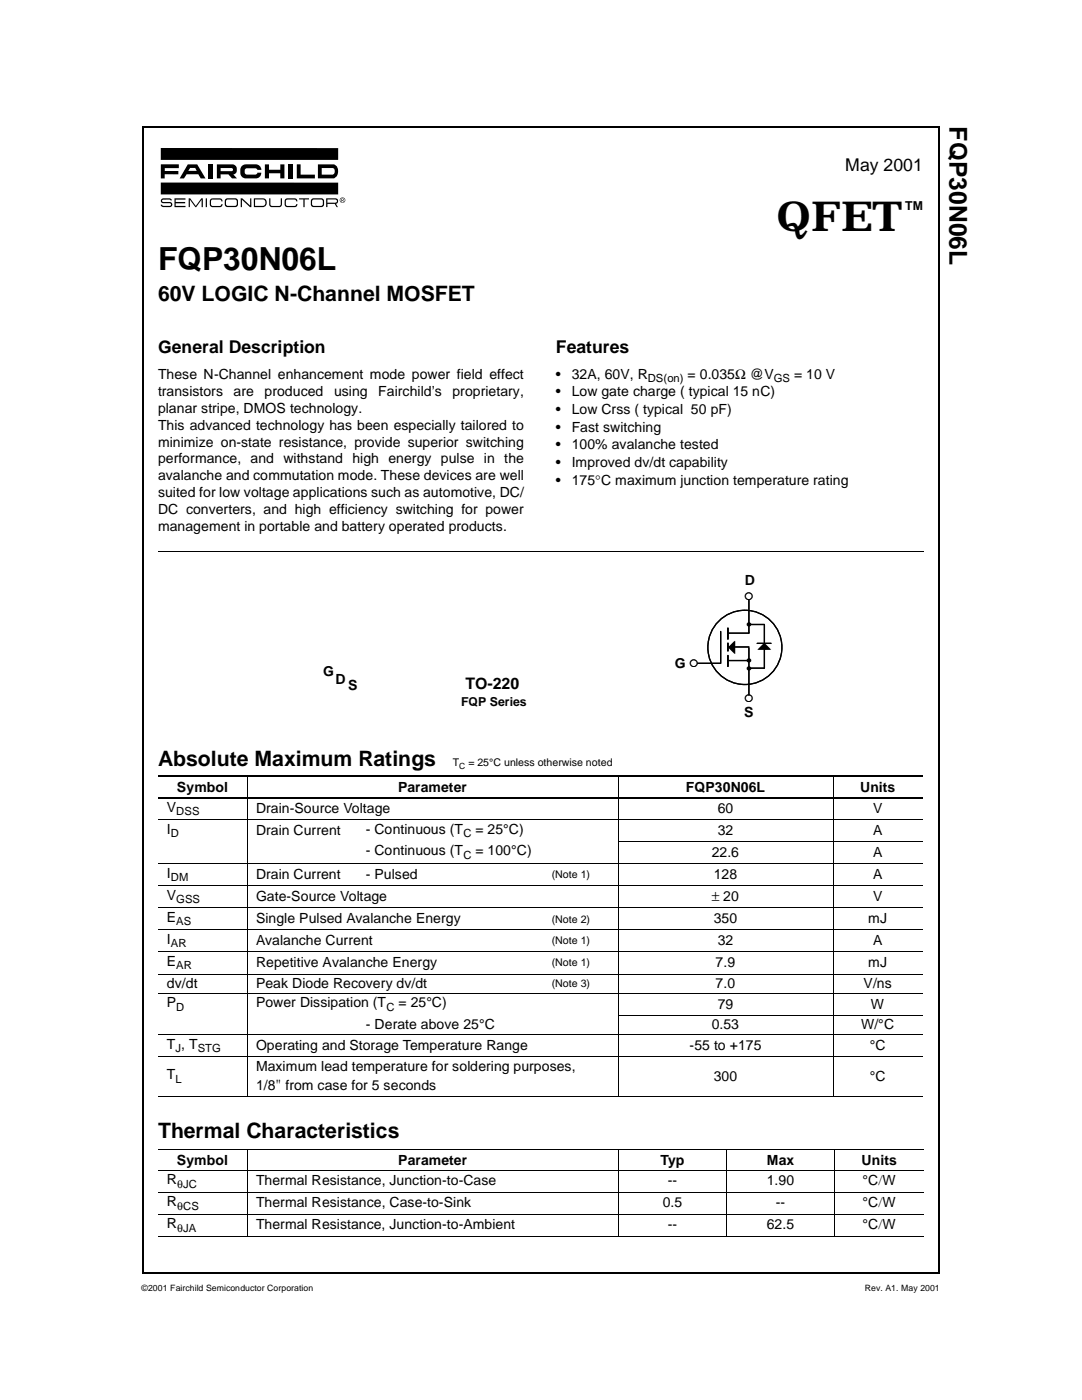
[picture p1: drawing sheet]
<svg xmlns="http://www.w3.org/2000/svg" width="216mm" height="279mm" viewBox="0 0 216 279" stroke-linecap="round" stroke-linejoin="round" font-family="sans-serif">
<defs><g id="words">
<text font-size="8.3" x="154.9" y="46.1">QFET</text>
<text font-size="6.3" x="31.5" y="53.9">FQP30N06L</text>
<text font-size="4.9" x="189.5" y="25.2" transform="rotate(90 189.5 25.2)">FQP30N06L</text>
<g font-size="4.2">
<text x="31.5" y="60.2">60V LOGIC N-Channel MOSFET</text>
<text x="144.3" y="130.4">!</text>
<text x="150.6" y="130.4">&quot;</text>
<text x="31.5" y="152.8">Absolute Maximum Ratings</text>
<text x="31.5" y="227.2">Thermal Characteristics</text>
</g>
<g font-size="3.5">
<text x="168.7" y="34.1">May 2001</text>
<text x="31.5" y="70.4">General Description</text>
<text x="110.9" y="70.4">Features</text>
</g>
<text font-size="3.2" x="92.9" y="137.4">TO-220</text>
<g font-size="2.8">
<text x="31.5" y="75.6">These N-Channel enhancement mode power field effect</text>
<text x="110.9" y="75.6">•</text>
<text x="114.1" y="75.6">32A, 60V, R</text>
<text x="137.2" y="75.6">= 0.035Ω @V</text>
<text x="158.5" y="75.6">= 10 V</text>
<text x="31.5" y="79">transistors</text>
<text x="31.5" y="82.3">planar stripe, DMOS technology.</text>
<text x="46.6" y="79">are</text>
<text x="52.8" y="79">produced</text>
<text x="66.7" y="79">using</text>
<text x="75.5" y="79">Fairchild’s</text>
<text x="90.3" y="79">proprietary,</text>
<text x="110.9" y="79.1">•</text>
<text x="110.9" y="82.6">•</text>
<text x="114.1" y="82.6">Low Crss ( typical 50 pF)</text>
<text x="114.1" y="79.1">Low gate charge ( typical 15 nC)</text>
<text x="31.5" y="85.7">This advanced technology has been especially tailored to</text>
<text x="31.5" y="89.1">minimize on-state resistance, provide superior switching</text>
<text x="110.9" y="86.1">•</text>
<text x="110.9" y="89.7">•</text>
<text x="114.1" y="86.1">Fast switching</text>
<text x="114.1" y="89.7">100% avalanche tested</text>
<text x="31.5" y="92.5">performance, and withstand high energy pulse in the</text>
<text x="31.5" y="95.9">avalanche and commutation mode. These devices are well</text>
<text x="110.9" y="93.2">•</text>
<text x="114.1" y="93.2">Improved dv/dt capability</text>
<text x="31.5" y="99.3">suited for low voltage applications such as automotive, DC/</text>
<text x="110.9" y="96.7">•</text>
<text x="114.1" y="96.7">175°C maximum junction temperature rating</text>
<text x="31.5" y="102.7">DC converters, and high efficiency switching for power</text>
<text x="31.5" y="106">management in portable and battery operated products.</text>
<text x="148.6" y="116.8">D</text>
<text x="64.5" y="134.9">G</text>
<text x="66.9" y="136.5">D</text>
<text x="69.5" y="137.8">S</text>
<text x="134.7" y="133.2">G</text>
<text x="148.5" y="143">S</text>
<text x="33.3" y="162">V</text>
<text x="35.3" y="158.1">Symbol</text>
<text x="79.4" y="158.1">Parameter</text>
<text x="136.9" y="158.1">FQP30N06L</text>
<text x="171.6" y="158.1">Units</text>
<text x="33.3" y="166.4">I</text>
<text x="51.1" y="162.2">Drain-Source Voltage</text>
<text x="51.1" y="166.6">Drain Current</text>
<text x="73" y="166.4">- Continuous (T</text>
<text x="94.9" y="166.4">= 25°C)</text>
<text x="143.2" y="166.6">32</text>
<text x="143.2" y="162.2">60</text>
<text x="174.2" y="166.6">A</text>
<text x="174.2" y="162.2">V</text>
<text x="73" y="170.7">- Continuous (T</text>
<text x="94.9" y="170.7">= 100°C)</text>
<text x="142" y="171">22.6</text>
<text x="174.2" y="171">A</text>
<text x="33.3" y="179.5">V</text>
<text x="33.3" y="175.1">I</text>
<text x="51.1" y="175.4">Drain Current</text>
<text x="51.1" y="179.8">Gate-Source Voltage</text>
<text x="73" y="175.4">- Pulsed</text>
<text x="142.1" y="179.8">± 20</text>
<text x="142.4" y="175.4">128</text>
<text x="174.2" y="175.4">A</text>
<text x="174.2" y="179.8">V</text>
<text x="33.3" y="183.9">E</text>
<text x="51.1" y="184.2">Single Pulsed Avalanche Energy</text>
<text x="142.4" y="184.2">350</text>
<text x="173.2" y="184.2">mJ</text>
<text x="33.3" y="188.3">I</text>
<text x="51.1" y="188.6">Avalanche Current</text>
<text x="143.2" y="188.6">32</text>
<text x="174.2" y="188.6">A</text>
<text x="33.3" y="197.1">dv/dt</text>
<text x="33.3" y="192.7">E</text>
<text x="51.1" y="193">Repetitive Avalanche Energy</text>
<text x="51.1" y="197.1">Peak Diode Recovery dv/dt</text>
<text x="142.8" y="193">7.9</text>
<text x="142.8" y="197.1">7.0</text>
<text x="172.3" y="197.1">V/ns</text>
<text x="173.2" y="193">mJ</text>
<text x="33.3" y="201">P</text>
<text x="51.1" y="201">Power Dissipation (T</text>
<text x="79.5" y="201">= 25°C)</text>
<text x="143.2" y="201.3">79</text>
<text x="173.8" y="201.3">W</text>
<text x="33.3" y="209.3">T , T</text>
<text x="51.1" y="209.6">Operating and Storage Temperature Range</text>
<text x="73" y="205.4">- Derate above 25°C</text>
<text x="137.6" y="209.6">-55 to +175</text>
<text x="142" y="205.4">0.53</text>
<text x="171.8" y="205.4">W/°C</text>
<text x="173.6" y="209.6">°C</text>
<text x="33.3" y="215.4">T</text>
<text x="51.1" y="213.7">Maximum lead temperature for soldering purposes,</text>
<text x="142.4" y="215.6">300</text>
<text x="173.6" y="215.6">°C</text>
<text x="51.1" y="217.6">1/8&quot; from case for 5 seconds</text>
<text x="35.3" y="232.4">Symbol</text>
<text x="79.5" y="232.4">Parameter</text>
<text x="131.8" y="232.4">Typ</text>
<text x="153" y="232.4">Max</text>
<text x="171.9" y="232.4">Units</text>
<text x="33.3" y="236.3">R</text>
<text x="51.1" y="236.6">Thermal Resistance, Junction-to-Case</text>
<text x="133.3" y="236.6">--</text>
<text x="153" y="236.6">1.90</text>
<text x="172.1" y="236.6">°C/W</text>
<text x="33.3" y="240.7">R</text>
<text x="33.3" y="245.1">R</text>
<text x="51.1" y="241">Thermal Resistance, Case-to-Sink</text>
<text x="51.1" y="245.4">Thermal Resistance, Junction-to-Ambient</text>
<text x="132.3" y="241">0.5</text>
<text x="133.3" y="245.4">--</text>
<text x="153" y="245.4">62.5</text>
<text x="154.8" y="241">--</text>
<text x="172.1" y="245.4">°C/W</text>
<text x="172.1" y="241">°C/W</text>
</g>
<g font-size="2.5">
<text x="180.6" y="42">TM</text>
<text x="92" y="140.8">FQP Series</text>
</g>
<g font-size="2.2">
<text x="129.3" y="76.3">DS(on)</text>
<text x="154.4" y="76.3">GS</text>
<text x="34.1" y="167">D</text>
<text x="35.2" y="162.6">DSS</text>
<text x="92.5" y="167">C</text>
<text x="92.5" y="171.5">C</text>
<text x="34.1" y="175.9">DM</text>
<text x="35.2" y="180.3">GSS</text>
<text x="35.2" y="184.7">AS</text>
<text x="34.1" y="189.1">AR</text>
<text x="35.2" y="193.5">AR</text>
<text x="35.2" y="201.7">D</text>
<text x="77.1" y="201.7">C</text>
<text x="35" y="210">J</text>
<text x="39.5" y="210">STG</text>
<text x="35" y="216.1">L</text>
<text x="35.3" y="237">θJC</text>
<text x="35.3" y="241.4">θCS</text>
<text x="35.3" y="245.8">θJA</text>
</g>
<g font-size="2.1">
<text x="148.5" y="119.7">!</text>
<text x="137.5" y="133.2">!</text>
<text x="148.5" y="140.1">!</text>
<text x="90.3" y="152.8">T</text>
<text x="93.5" y="152.8">= 25°C unless otherwise noted</text>
<text x="110.1" y="175.3">(Note 1)</text>
<text x="110.1" y="184.1">(Note 2)</text>
<text x="110.1" y="188.5">(Note 1)</text>
<text x="110.1" y="192.9">(Note 1)</text>
<text x="110.1" y="197">(Note 3)</text>
</g>
<g font-size="1.7">
<text x="91.7" y="153.4">C</text>
<text x="28.2" y="257.6">©2001 Fairchild Semiconductor Corporation</text>
<text x="172.6" y="257.6">Rev. A1. May 2001</text>
</g>
<g font-size="1.4">
<text x="148.9" y="125.2">&quot;</text>
<text x="148.9" y="133.9">&quot;</text>
<text x="148.9" y="132.4">&quot;</text>
</g>
</g></defs>
<path d="M28.6 25.2v228.8M28.6 25.4h158.9M187.3 25.4v228.8M28.4 254h158.9" fill="none" stroke="#000" stroke-width=".34"/>
<path d="M31.7 110v.2z" fill="#000"/>
<path d="M31.7 110.1h152.5" fill="none" stroke="#000" stroke-width=".2"/>
<path d="M32 29.4h36.9v12h-36.9z" fill="#fff"/>
<g fill="#000">
<path d="M32.1 32.8h3.6v.8h-2.8v.5h2.7v.7h-2.7v.8h-.8zM34.8 39.6h2.2v.2h-1.9v.5h1.8v.3h-1.8v.5h1.9v.2h-2.2zM37.7 39.6h.3l1.1 1.5 1.1-1.5h.3v1.7h-.3v-1.5l-1 1.5h-.2l-1.1-1.5v1.5h-.2zM41.1 39.6h.2v1.7h-.2zM41.6 32.8h.8v2.8h-.8zM48.2 33.2l.5-.3 .3-.1h2.1a1.12 1.12 0 0 1 1.1 1.1h-.8l-.5-.3h-1.9a.7 .7 0 0 0 .3 1.2h1.6l.5-.3h.7a1.08 1.08 0 0 1-1 1.1h-2.1a1.46 1.46 0 0 1-.8-2.4zM52.9 32.8h.8v1.1h2.2v-1.1h.9v2.8h-.9v-1h-2.2v1h-.8zM53.7 39.6h.3v1.2l.1 .3h1.8l.1-.4v-1.1h.3v1.1a.54 .54 0 0 1-.6 .6h-1.7l-.3-.5zM57.6 32.8h.8v2.8h-.8zM59.2 32.8h.8v2.1h2.8v.7h-3.6zM59.7 39.6h2v.2h-.9v1.5h-.3v-1.5h-.8zM32.1 29.5l35.4 .1v2.3h-35.4z"/>
<path d="M32.1 36.4l35.4 .1v2.3h-35.4zM32.2 39.8l.4-.2h1.5l.2 .4-.6-.2h-1.1l-.3 .3 .3 .2h1.3a.51 .51 0 0 1 .5 .5 .51 .51 0 0 1-.5 .5h-1.6l-.2-.4h.2l.3 .2h1.3l.2-.3-.2-.2h-1.3a.47 .47 0 0 1-.4-.3 .47 .47 0 0 1 0-.5zM42.1 39.7l1.8-.1a.54 .54 0 0 1 .5 .6h-.2l-.1-.2-.2-.2h-1.5l-.3 .2v.8l.3 .3h1.5l.2-.2 .1-.2h.2a.54 .54 0 0 1-.5 .6h-1.8a1.19 1.19 0 0 1 0-1.6zM48 39.6h.3l1.6 1.4v-1.4h.3v1.7h-.3l-1.6-1.4v1.4h-.3zM57.1 39.7l1.7-.1a.54 .54 0 0 1 .5 .6h-.2v-.2l-.3-.2h-1.4l-.3 .2-.1 .8 .4 .3h1.4l.3-.2v-.2h.2a.54 .54 0 0 1-.5 .6h-1.7a1.19 1.19 0 0 1 0-1.6z"/>
<path d="M37.5 32.8l-1.7 2.8h.9l.5-.8h2.4l.5 .8h.9l-1.7-2.8zM37.9 33.5h1l.4 .6h-1.7z"/>
<path d="M43.3 32.8v2.8h.7v-.8h1.6l.7 .8h1l-.7-.8a1.04 1.04 0 0 0 .7-1 1.04 1.04 0 0 0-.9-1zM44 33.5h2.2a.31 .31 0 0 1 .3 .4 .31 .31 0 0 1-.3 .3h-2.2z"/>
<path d="M45.1 39.6a1.19 1.19 0 0 0 0 1.7h2.1a1.19 1.19 0 0 0 0-1.7zM45.1 40l.4-.2 1.6 .1a.95 .95 0 0 1 .1 1l-.3 .2-1.6-.1a.95 .95 0 0 1-.2-1z"/>
<path d="M50.7 39.6v1.7h1.8a.89 .89 0 0 0 .7-1 .89 .89 0 0 0-1-.7zM50.9 39.8h1.6a.67 .67 0 0 1 .5 .6 .67 .67 0 0 1-.5 .7h-1.6z"/>
<path d="M62.3 39.6a1.19 1.19 0 0 0 0 1.7h2.1a1.19 1.19 0 0 0 0-1.7zM62.3 40l.3-.2 1.6 .1a.95 .95 0 0 1 .2 1l-.4 .2-1.5-.1a.95 .95 0 0 1-.2-1z"/>
<path d="M63.4 32.8v2.8h3.2a1.55 1.55 0 0 0 .9-1.4 1.55 1.55 0 0 0-.9-1.4zM64.2 33.5h2.2a.72 .72 0 0 1 .4 .7 .72 .72 0 0 1-.4 .7h-2.2z"/>
<path d="M67.9 40a.47 .47 0 0 1 .9 0 .47 .47 0 0 1-.9 0zM67.8 40a.56 .56 0 0 0 1.1 0 .56 .56 0 0 0-1.1 0zM68.1 39.6v.7l.1-.3 .4 .3-.2-.3 .2-.2v-.1zM68.2 39.7h.3v.2h-.3z"/>
<path d="M65.1 39.6v1.7h.2v-.6h1.5l.4 .6h.2l-.3-.6h.1a.63 .63 0 0 0 .1-1l-.5-.1zM65.3 39.8h1.7l.2 .4-.3 .3h-1.6z"/>
</g>
<g fill="none" stroke="#000" stroke-width=".2">
<path d="M49.3 154.8v64M123.3 154.8v64M166.2 154.8v64M31.5 163.6h152.5M31.5 172.4h152.5M31.5 176.8h152.5M123.3 168h60.7M31.5 181.2h152.5M31.5 185.6h152.5M31.5 190h152.5M31.5 194.4h152.5M31.5 198.2h152.5"/>
<path d="M31.5 206.5h152.5M31.5 210.9h152.5M31.5 218.7h152.5M123.3 202.6h60.7M31.5 229.3h152.8M31.5 233.6h152.8M31.5 237.9h152.8M49.3 229.3v17.5M123.4 229.3v17.5M145 229.3v17.5M166.5 229.3v17.5M31.5 242.3h152.8"/>
<path d="M31.5 246.7h152.8"/>
</g>
<path d="M31.5 154.9h152.5M31.5 159.2h152.5" fill="none" stroke="#000" stroke-width=".25"/>
<path d="M135 116.3h22.7v25.9h-22.7z" fill="#fff"/>
<g fill="none" stroke="#000" stroke-width=".25">
<path d="M149.4 119.7v6.6M143.8 126v6.4h-4.6M145.2 126.4h4.2M145.2 131.8h4.2M145.2 129.1h4.2M149.4 129.3v9.4M149.5 124.6h3M149.5 133.3h3M151.1 128.4h2.7M152.5 124.7v8.6"/>
<circle cx="148.6" cy="129.2" r="7.4"/>
</g>
<path d="M145.2 125.4v2.1M145.2 128.4v1.5M145.2 130.9v2.1" fill="none" stroke="#000" stroke-width=".34"/>
<path d="M63.9 116.5h38.6v22.9h-38.6z" fill="#fff"/>
<use href="#words"/>
</svg>
